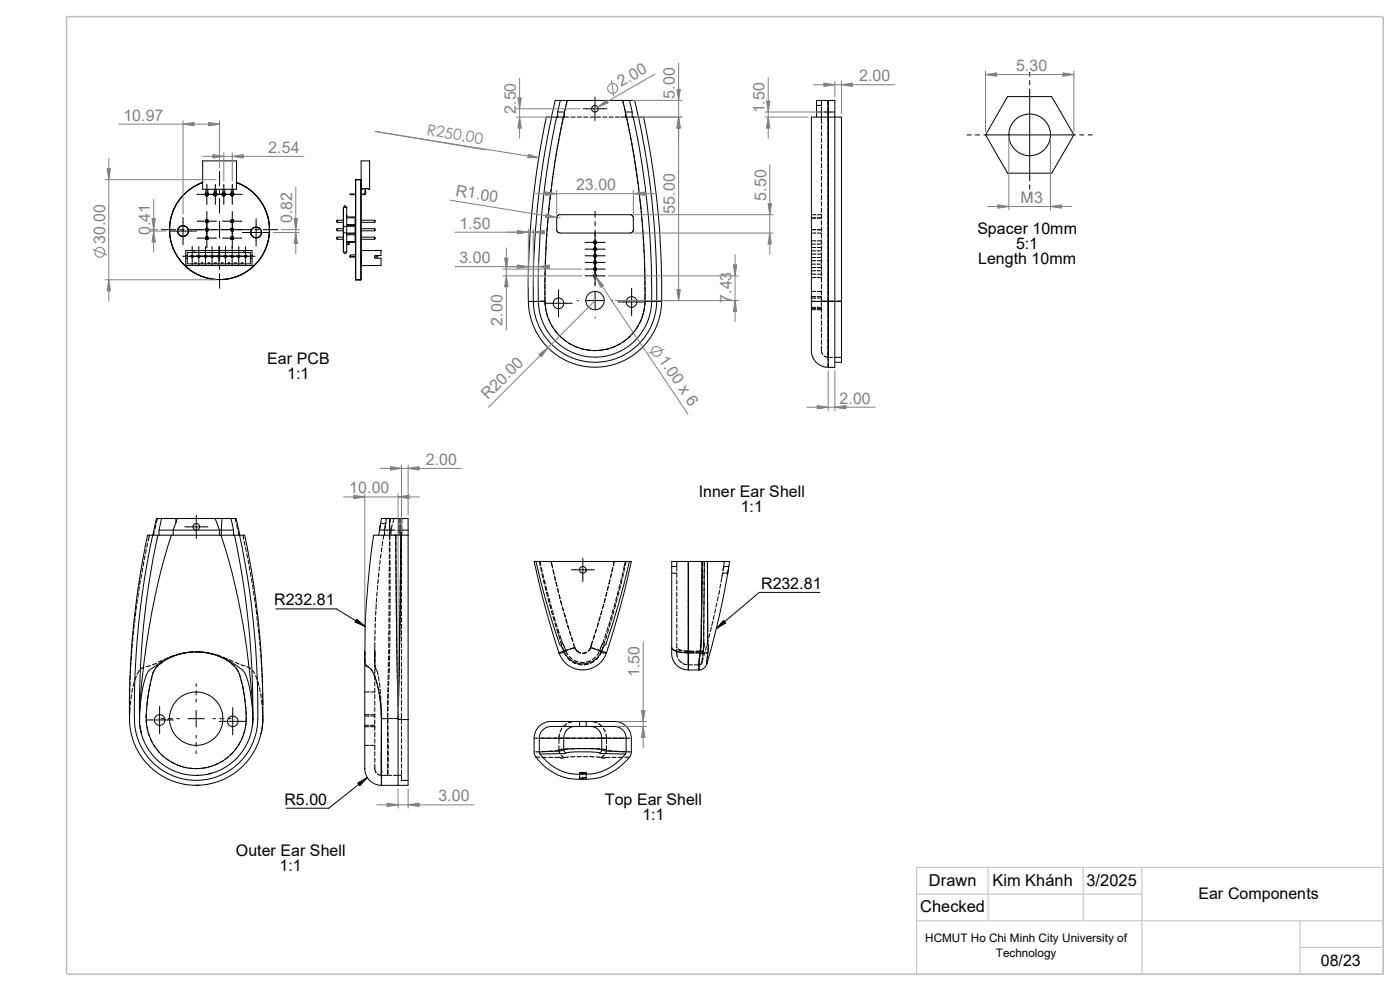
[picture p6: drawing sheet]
<svg xmlns="http://www.w3.org/2000/svg" width="420mm" height="297mm" viewBox="0 0 420 297" stroke-linecap="round" stroke-linejoin="round" font-family="sans-serif">
<defs><g id="words">
<g font-size="4.9">
<text x="278.7" y="265.7">Drawn</text>
<text x="297.7" y="265.7">Kim Khánh</text>
<text x="325.9" y="265.7">3/2025</text>
<text x="276.1" y="273.3">Checked</text>
</g>
<g font-size="4.8" fill="#808080">
<text x="304.8" y="21.3">5.30</text>
<text x="186.4" y="26.2" transform="rotate(-30 186.4 26.2)">2.00</text>
<text x="202.5" y="29.6" transform="rotate(-90 202.5 29.6)">5.00</text>
<text x="257.7" y="24.3">2.00</text>
<text x="154.8" y="34.1" transform="rotate(-90 154.8 34.1)">2.50</text>
<text x="229.4" y="34" transform="rotate(-90 229.4 34)">1.50</text>
<text x="37" y="36.2">10.97</text>
<text x="80.5" y="45.8">2.54</text>
<text x="136.6" y="58.6" transform="rotate(9 136.6 58.6)">R1.00</text>
<text x="172.8" y="57">23.00</text>
<text x="202.5" y="64" transform="rotate(-90 202.5 64)">55.00</text>
<text x="229.8" y="60.1" transform="rotate(-90 229.8 60.1)">5.50</text>
<text x="306.2" y="60.8">M3</text>
<text x="45" y="70.5" transform="rotate(-90 45 70.5)">0.41</text>
<text x="87.6" y="66.8" transform="rotate(-90 87.6 66.8)">0.82</text>
<text x="137.8" y="68.5">1.50</text>
<text x="31.5" y="73.2" transform="rotate(-90 31.5 73.2)">30.00</text>
<text x="137.8" y="78.9">3.00</text>
<text x="219.4" y="90.8" transform="rotate(-90 219.4 90.8)">7.43</text>
<text x="150.8" y="97.6" transform="rotate(-90 150.8 97.6)">2.00</text>
<text x="197.4" y="107.9" transform="rotate(56 197.4 107.9)">1.0</text>
<text x="146.4" y="119.9" transform="rotate(-45 146.4 119.9)">R20.0</text>
<text x="203.5" y="116.7" transform="rotate(56 203.5 116.7)">x 6</text>
<text x="251.9" y="121">2.00</text>
<text x="127.7" y="139.3">2.00</text>
<text x="104.8" y="147.9">10.00</text>
<text x="191.9" y="203" transform="rotate(-90 191.9 203)">1.50</text>
<text x="131.5" y="240.2">3.00</text>
</g>
<g font-size="4.8">
<text x="293.2" y="70">Spacer 10mm</text>
<text x="304.8" y="74.5">5:1</text>
<text x="293.5" y="79.1">Length 10mm</text>
<text x="80.2" y="109.1">Ear PCB</text>
<text x="86.2" y="113.6">1:1</text>
<text x="209.6" y="149.1">Inner Ear Shell</text>
<text x="222.2" y="153.6">1:1</text>
<text x="228.3" y="176.5">R232.81</text>
<text x="82.3" y="181.4">R232.81</text>
<text x="85.3" y="241.2">R5.00</text>
<text x="181.5" y="241.2">Top Ear Shell</text>
<text x="192.7" y="245.7">1:1</text>
<text x="70.8" y="256.4">Outer Ear Shell</text>
<text x="83.9" y="260.9">1:1</text>
<text x="359.5" y="269.4">Ear Components</text>
<text x="396.2" y="289.4">08/23</text>
</g>
<text font-size="4.6" fill="#808080" x="127.9" y="40.4" transform="rotate(9 127.9 40.4)">R250.00</text>
<g font-size="3.5">
<text x="277.6" y="282.4">HCMUT Ho Chi Minh City University of</text>
<text x="298.7" y="286.9">Technology</text>
</g>
</g></defs>
<path d="M275 260h140v32h-140zM296.4 260v16M325 260v16M342.6 260v32M275 268h67.6M275 276h140M390 276v16M390 284h25" fill="none" stroke="#c0c0c0" stroke-width=".3"/>
<path d="M20 5h395v287h-395z" fill="none" stroke="#c0c0c0" stroke-width=".47"/>
<g fill="none" stroke="#000" stroke-width=".3">
<path d="M163.9 35.1a245.9 245.9 0 0 0-5.4 55.2h1.3M164 35.1h3.3M167 35.1a240.3 240.3 0 0 0-5.5 55.2h2M167.3 33.6h2M167.3 33.6v1.5M168.1 39.8l-.2 1.2M168.1 30.1h-1.6a250.5 250.5 0 0 0-6.5 60.2M168.1 30.1h2M168.1 30.1l-.8 3.5M168.4 37.9l-.2 1.3M169 35.1a242.3 242.3 0 0 0-5.5 55.2M169.3 33.8l-.3 1.3"/>
<path d="M169.3 33.6v1.5h-2M169.7 31.9l-.3 1.3M170.1 30.1l-.8 3.5M170.1 30.1l-.3 1.2M170.1 30.1h16.7M170.6 35.1h-1.6l-.4 2.2M171.3 35.1h1.3M173.2 35.1h1.3M175 32.6h7M175.1 35.1h1.3M177 35.1h1.3M178.5 29.1v7"/>
<path d="M178.9 35.1h1.3M180.8 35.1h1.3M182.7 35.1h1.3M184.6 35.1h1.3M186.3 35.1h1.7M186.8 30.1l.8 3.5M186.8 30.1l.3 1.2M186.8 30.1h2M187.1 31.3v.1M187.2 32l.3 1.2M187.6 33.6h2.1M187.6 33.6v1.5h2.1"/>
<path d="M187.7 33.8l.2 1.3M188 35.1l.2 1.2M188 35.1a246.1 246.1 0 0 1 5.5 55.2M188.3 37l.3 1.2M188.7 38.8l.3 1.2M188.8 30.1l.9 3.5M188.8 30.1h1.6l1.1 5M189.7 35.1h3.3a248.1 248.1 0 0 1 5.5 55.2M189.7 33.6v1.5M190 35.1a246.9 246.9 0 0 1 5.5 55.2M191.6 35.1a232 232 0 0 1 5.2 57.7l-.7 3-1.7 3.8-2.2 2.9-2.3 2.1-3 2-3 1.2-3.3 .7h-3.2l-3.4-.5-3.6-1.3-3.1-1.9-2.2-2-2-2.4-1.4-2.6-1.2-3.4-.5-4.1M244.9 33.6h1.6"/>
<path d="M244.9 31.6h1.5M246.4 30.1v1.3M246.4 32v1.3M246.4 33.6v3.4M246.4 37.6v1.3M246.4 39.5v1.3M247.2 33.6h3.2M248.5 35.1h-5.1v55.2M248.5 35.1v55.2M248.5 30.1v5M248.5 30.1h-3.6v5M248.5 30.1h1.9v80h-1.9"/>
<path d="M248.5 35.1h3.9v55.2M248.5 30.1v1.6M248.5 31.9v59.7M302.3 29h13.2l6.7 11.4-6.7 11.5h-13.2l-6.6-11.5zM308.9 21.7v1.2M308.9 24.1v1.3M308.9 26.7v27.4M59.1 58.3h13.6M60.8 54.7l-3.1 1.6-1.4 .9-1.9 2-2.2 3.4-1.2 4v4.4l1.1 3.8 2.2 3.6 1.9 1.9 1.5 1.1 3 1.5 4.1 .9 4.2-.3 2-.6 2.3-1.1 2.5-1.8 1.5-1.6 1.4-1.9 1.6-3.6 .4-1.9 .1-2.2M60.8 48.2h10.2v8.5h-10.2zM61.7 57.8l-.1 .6 .5 .4 .4-.3-.1-.6M61.8 58h.6"/>
<path d="M61.8 56.7v1.3M61.8 58v.3h.6v-.3M62.1 55.2v6.1M62.4 56.7v1.3M64.3 57.8l-.2 .6 .5 .4 .4-.3-.1-.6M64.3 56.7v1.3M64.3 58h.6M64.3 58v.3h.6v-.3M64.6 55.2v6.1M64.9 56.7v1.3M65.9 51.4v4.3M65.9 56.9v1.3"/>
<path d="M65.9 59.5v4.3M66.8 57.8l-.2 .6 .5 .4 .5-.3-.2-.6M66.8 58v.3h.6v-.3M66.8 58h.6M66.8 56.7v1.3M67.1 55.2v6.1M67.4 56.7v1.3M69.3 57.8l-.1 .6 .5 .4 .4-.3-.1-.6M69.4 58h.6M69.4 56.7v1.3M69.4 58v.3h.6v-.3M69.7 55.2v6.1"/>
<path d="M70 56.7v1.3M71 54.7l2.2 1.1 2.4 1.6 1.6 1.6 1.3 1.8 .9 1.6 .9 2.4 .6 4M105.6 58.2v.1M106.7 58.2h-1.7v.1h1.7M106.7 53.8h1.6v30.1h-1.6zM108.3 48.2h2.6v8.5h-.5v-.2h-1.6v.2h-.5zM109.5 56.5v1.6l-1.2 .1M109.7 56.5l-.1 1.7-1.3 .1M165.1 58.6l-.1 1.3M165.4 56.7l-.2 1.3M165.6 54.8l-.2 1.3M165.9 52.9l-.2 1.3"/>
<path d="M166.1 51.1l-.2 1.2M166.4 49.1l-.2 1.3M166.7 47.3l-.2 1.2M167 45.4l-.2 1.3M167.4 43.5l-.3 1.3M167.7 41.7l-.2 1.2M189.1 40.7l.2 1.2M189.4 42.5l.3 1.3M189.8 44.4l.2 1.3M190.1 46.3l.2 1.2M190.4 48.2l.2 1.2M190.7 50l.2 1.3"/>
<path d="M191 51.9l.2 1.3M191.3 53.8l.1 1.3M191.5 55.7l.1 1.3M191.7 57.6l.2 1.3M191.9 59.5l.2 1.2M246.4 41.4v1.3M246.4 43.3v1.3M246.4 45.2v1.3M246.4 47.1v1.3M246.4 49v1.3M246.4 50.9v1.3M246.4 52.8v1.3"/>
<path d="M246.4 54.7v1.3M246.4 56.6v1.3M246.4 58.5v1.3M290.2 40.4h1.1M292.6 40.4h1.3M295.1 40.4h27.5M308.9 55.4v1.3M308.9 58v1.2M323.9 40.4h1.3M326.4 40.4h1.3M48.4 68.8h4.3M50.8 69.3h8.2"/>
<path d="M54 68.8h1.2M54.8 76.8h21.7M54.9 65.2v8.2M55.7 77.4v2.2h19.9v-2.2M55.7 76.6v-1.5h19.9v1.5M55.7 77.4h.5M55.7 76.6h.5M55.7 76.6v.8M56.2 76.6v-.9h18.9v.9M56.2 77.4v1.7h18.9v-1.7M56.2 76.6v.8M56.5 68.8h18.7"/>
<path d="M56.7 75.1h.1M57.2 75.1h.1M57.4 76.5h.5M57.4 77h.5M57.4 76.5l.2 .3M57.4 76.5v.5M57.6 76.8l-.2 .2M57.7 73.9v5.8M57.7 76.8l.2 .2M57.9 76.5l-.3 .3M57.9 76.5v.5M58.2 75.1v.6"/>
<path d="M58.5 79.1v-.3h.3v.3M59.1 66.3h5.8M59.1 71.4h5.8M59.4 76.5h.5M59.4 77h.5M59.4 76.5l.3 .3M59.4 76.5v.5M59.6 76.8l-.2 .2M59.6 73.9v5.8M59.7 76.8l.2 .2M59.9 76.5v.5M59.9 76.5l-.2 .3"/>
<path d="M60.5 79.1v-.3h.3v.3M61.4 76.5h.5M61.4 76.5l.2 .3M61.4 77h.5M61.4 76.5v.5M61.6 76.8l-.2 .2M61.6 73.9v5.8M61.7 68.6v.5M61.7 66v.5M61.7 71.1v.5M61.7 76.8l.2 .2M61.7 68.5l.2 .2"/>
<path d="M61.7 69.2h.7M61.7 71.1l.2 .1M61.7 71.7h.7M61.7 66v.6M61.7 68.5v.7M61.7 71.1v.6M61.7 66l.2 .2M61.7 66.6h.7M61.7 68.5h.7M61.7 66h.7M61.7 71.1h.7M61.8 69.2h.5"/>
<path d="M61.8 66.6h.5M61.8 71.7h.5M61.9 76.5l-.3 .3M61.9 66.2v.3M61.9 68.7v.3M61.9 71.2v.3M61.9 76.5v.5M61.9 69h.3M61.9 69l-.2 .2M61.9 71.2h.3M61.9 71.5h.3M61.9 71.5l-.2 .2"/>
<path d="M61.9 66.5l-.2 .1M61.9 66.5h.3M61.9 68.7h.3M61.9 66.2h.3M62.1 63.4v10.9M62.2 69l.2 .2M62.2 66.2v.3M62.2 68.7v.3M62.2 71.2v.3M62.2 71.5l.2 .2M62.2 66.5l.2 .1M62.3 68.5h-.5"/>
<path d="M62.3 66h-.5M62.3 71l-.5 .1M62.4 68.6v.5M62.4 66.1v.4M62.4 71.2v.4M62.4 68.5l-.2 .2M62.4 66v.6M62.4 68.5v.7M62.4 71.1v.6M62.4 71.1l-.2 .1M62.4 66l-.2 .2M62.4 79.1v-.3h.5v.3"/>
<path d="M63.4 76.5h.5M63.4 77h.5M63.4 76.5l.3 .3M63.4 76.5v.5M63.6 76.8l-.2 .2M63.6 73.9v5.8M63.7 76.8l.2 .2M63.9 76.5l-.2 .3M63.9 76.5v.5M64.4 79.1v-.3h.5v.3M65.4 76.5v.5M65.4 76.5h.5"/>
<path d="M65.4 77h.5M65.4 76.5l.2 .3M65.6 76.8h.1M65.6 76.8l-.2 .2M65.7 73.9v5.8M65.7 76.8l.2 .2M65.9 66.3v5.1M65.9 73.9v4.3M65.9 79.5v1.2M65.9 76.5l-.2 .3M65.9 76.5v.5M66.5 79.1v-.3h.3v.3"/>
<path d="M66.8 66.3h5.8M66.8 71.4h5.8M67.4 76.5v.5M67.4 76.5h.5M67.4 77h.5M67.4 76.5l.2 .3M67.6 76.8h.1M67.6 76.8l-.2 .2M67.6 73.9v5.8M67.7 76.8l.2 .2M67.9 76.5l-.2 .3M67.9 76.5v.5"/>
<path d="M68.5 79.1v-.3h.3v.3M69.3 66v.5M69.3 68.6v.5M69.3 71.1v.5M69.3 66v.6M69.3 68.5v.7M69.3 71.1v.6M69.3 69.2h.7M69.3 71.7h.7M69.3 66.6h.7M69.3 68.5h.7M69.3 66h.7"/>
<path d="M69.3 71.1h.7M69.3 68.5l.2 .2M69.3 66l.2 .2M69.3 71.1l.2 .1M69.4 76.5v.5M69.4 76.5h.5M69.4 76.5l.2 .3M69.4 77h.5M69.4 66.6h.5M69.4 69.2h.5M69.4 71.7h.5M69.5 69h.3"/>
<path d="M69.5 71.2h.3M69.5 71.5h.3M69.5 66.5h.3M69.5 68.7h.3M69.5 66.2h.3M69.5 66.2v.3M69.5 68.7v.3M69.5 71.2v.3M69.5 69l-.2 .2M69.5 66.5l-.2 .1M69.5 71.5l-.2 .2M69.6 76.8l-.2 .2"/>
<path d="M69.7 76.8l.2 .2M69.7 63.4l-.1 16.3M69.8 66.2v.3M69.8 68.7v.3M69.8 71.2v.3M69.8 69l.2 .2M69.8 66.5l.2 .1M69.8 71.5l.2 .2M69.9 76.5l-.3 .3M69.9 76.5v.5M69.9 66h-.5M69.9 68.5h-.5"/>
<path d="M69.9 71l-.5 .1M70 66.1v.4M70 68.6v.5M70 71.2v.4M70 66v.6M70 68.5v.7M70 71.1v.6M70 68.5l-.2 .2M70 66l-.2 .2M70 71.1l-.2 .1M70.4 79.1v-.3h.4v.3M71.4 76.5h.5"/>
<path d="M71.4 77h.5M71.4 76.5l.3 .3M71.4 76.5v.5M71.6 76.8l-.2 .2M71.6 73.9v5.8M71.7 76.8l.2 .2M71.9 76.5l-.2 .3M71.9 76.5v.5M72.4 79.1v-.3h.5v.3M72.7 69.7h8.2M73.1 75.1v.6M73.4 76.5h.5"/>
<path d="M73.4 77h.5M73.4 76.5v.5M73.4 76.5l.2 .3M73.6 76.8h.1M73.6 76.8l-.2 .2M73.7 73.9v5.8M73.7 76.8l.2 .2M73.9 76.5l-.2 .3M73.9 76.5v.5M75.1 77.4h.5M75.1 76.6h.5M75.1 76.6v.8"/>
<path d="M75.6 76.6v.8M76.5 68.8h1.2M76.8 65.6v8.2M79 68.8h4.4M101.2 69.2h1.8M101.2 71.7h1.8M101.2 66.6h1.8M101.2 68.5h1.8M101.2 66h1.8M101.2 71.1h1.8M101.2 66l-.2 .2 .2 .4M101.2 68.5l-.2 .2 .2 .5"/>
<path d="M101.2 71.1l-.2 .1 .2 .5M101.2 66v.6M101.2 68.5v.7M101.2 71.1v.6M103 69.7v.5M103 67.5v.5M103 70.2v5.1M103 68.8v.8M103 68.1v.7M103 69.7h.1M103 68h.1M103 68.8h.1"/>
<path d="M103 69.6h.1M103 68.1h.1M103 70.2h.1M103 67.5h.1M103 68v.1M103 69.6v.1M103 62.4v5.1M103 69.8h3.6M103 62.2h1M103 67.9h1M103 75.5h1M103 62.2l.4-.5 .6 .5"/>
<path d="M103 75.5l.4 .5 .6-.5M103 62.2v5.7M103 69.8v5.7M103 67.9v1.9M104 65h.1M104 64.6h.1M104 64.7v.3M104 65h2.6v7.6h-2.6v.8M104 73.4h.1M104 73.2h.6M104 67.6h2.6M104 67.8h2.6"/>
<path d="M104 65.3h2.6M104 67.3h2.6M104 70.1h2.6M104 70.4h2.6M104 72.4h2.6M104 62.2v5.7M104 67.9v7.6M104.6 73.2h.1M104.6 72.6v.6M104.7 72.6l-.1 .6M105.1 77h1.6M105.1 76.5v.5"/>
<path d="M105.1 76.5l-.2 .3 .2 .2M105.1 76.5h.1M106.6 69.2h.1M106.6 71.7h.1M106.6 66.6h.1M106.6 68.5h.1M106.6 66h.1M106.6 71.1h.1M106.7 76.3l-1.6 .2M106.7 76.8l-1.6 .2M108.3 76.5h.1M108.3 77h.1"/>
<path d="M108.3 69.2h4.1M108.3 71.7h4.1M108.3 66.6h4.1M108.3 68.5h4.1M108.3 66h4.1M108.3 71.1h4.1M108.3 75.1h6v1.5h-1.6l-.3 .2 .1 .5 1.8 .1v2.2h-6zM112.3 77h.8M112.4 66v.6M112.4 68.5v.7M112.4 71.1v.6M112.5 75.1h.1"/>
<path d="M113.1 76.6v.4M113.2 76.6l.1 .2-.2 .2M163.6 79.5l-.1 1.3M163.6 77.6v1.3M163.7 75.7v1.3M163.8 73.8v1.3M164 71.9l-.1 1.3M164 70v1.2M164.2 68.1l-.1 1.2M164.3 66.2v1.2M164.5 64.3l-.1 1.2M164.7 62.4l-.1 1.2"/>
<path d="M164.9 60.5l-.1 1.3M175.5 72.6h6M175.5 78.7h6M175.5 76.7h6M175.5 74.7h6M178.5 63.3v1.9M178.5 66.4v1.3M178.5 69v16.7M189 64.3l.6 .2 .3 .5 .1 3.8M189 64.3h-21.3l-.7 .7v4.1l.4 .6 .6 .1h21l.6-.1 .4-.9M192.2 61.4l.1 1.3M192.4 63.3l.1 1.3"/>
<path d="M192.5 65.2l.1 1.3M192.7 67.1l.1 1.3M192.8 69l.1 1.2M193 70.9v1.2M193.1 72.8l.1 1.2M193.2 74.7l.1 1.2M193.3 76.6v1.3M193.4 78.5v1.3M243.4 64.3h1.3M243.4 69.8h1.3M243.4 65.3h1.3M243.4 68.8h1.3"/>
<path d="M243.4 73.2h1.3M243.4 72.2h1.3M243.4 75.2h1.3M243.4 74.2h1.3M243.4 77.2h1.3M243.4 76.2h1.3M243.4 79.2h1.3M243.4 78.1h1.3M245.2 64.3h1.2M245.2 69.8h1.2M245.2 65.3h1.2M245.2 68.8h1.2"/>
<path d="M245.2 72.2h1.2M245.2 75.2h1.2M245.2 74.2h1.2M245.2 77.2h1.2M245.2 76.2h1.2M245.2 79.2h1.2M245.2 78.1h1.2M246.4 60.5v1.2M246.4 62.4v1.2M246.4 64.3v1.2M246.4 66.2v1.2M246.4 68.1v1.2"/>
<path d="M246.4 70v1.2M246.4 71.9v1.3h-1.2M246.4 73.8v1.3M246.4 75.7v1.3M246.4 77.6v1.3M246.4 79.5v1.3M65.9 82v4.4M158.5 90.3l.4 3.6 1.1 3.8 1.9 3.5 2.1 2.6 3.2 2.8 3.7 1.9 3.9 1.2 3.4 .4 4-.4 3.7-1.1 3.7-1.9 2.7-2.1 2.7-3.2 2-3.7 1.2-4 .3-3.4M161.5 90.3l.3 2.7 .8 3.2 1.3 2.6 2.4 3.1 2.9 2.4 2.6 1.4 3.2 1 3.3 .4 3.1-.3 3.2-.9 3.1-1.6 3.4-2.8 2.6-3.8 1.4-4.1 .4-3.3h-2M161.6 90.3h-1.3M162.2 90.3h1.3M163.4 90.9h8.3"/>
<path d="M163.5 83.3v1.3M163.5 85.2v1.3M163.5 87.1v1.3M163.5 89v1.3M163.5 90.3v1.2M163.5 90.3l.2 2.5 .7 2.4 1.2 2.5 1.7 2.3 2.5 2.3 2.8 1.5 3 1 2.7 .3 2.9-.3 2.5-.7 2.5-1.1 2.2-1.7 2.4-2.6 1.5-2.7 .9-3 .3-2.7M163.5 81.4v1.3M163.6 91.9l.2 1.2M164 93.8l.3 1.2M164.5 95.6l.6 1.1M165.4 97.3l.6 1.1M166.4 98.9l.8 1"/>
<path d="M167.6 86.8v8.2M173.3 90.1h.2M175.5 82.7h6M175.5 80.6h6M176 90.1h5M178.5 87.6v5M178.5 95.1v.2M183.5 90.1h.3M185.4 90.5h8.2M189.5 86.4v8.2M190.4 99.1l-.8 1M191.5 97.5l-.7 1.1"/>
<path d="M192.3 95.8l-.5 1.2M193 94l-.4 1.2M193.3 92.2h.1M193.3 92.2l-.2 1.2M193.4 80.4v1.3M193.4 82.3l.1 1.3M193.5 84.2v1.3M193.5 86.1v1.3M193.5 90.3h1.3M193.5 88v2.3M193.5 90.3l-.1 1.2M195.4 90.3h1.2"/>
<path d="M196.6 90.3h.1M197.2 90.3h1.3M243.4 90.3h1.2M243.4 92.5h1.3M243.4 89.3h1.3M243.4 92.8h1.3M243.4 87.3h1.3M243.4 81.2h1.3M243.4 80.2h1.3M243.4 83.2h1.3M243.4 82.2h1.3M243.4 92.1h1.3"/>
<path d="M243.4 88.9h1.3M243.4 90.3l.1 16 .8 1.6 1.3 1.3 1.1 .6 1.8 .3M243.4 90.3h5.1M245.2 92.5h1.2M245.2 89.3h1.2M245.2 92.8h1.2M245.2 87.3h1.2M245.2 81.2h1.2M245.2 80.2h1.2M245.2 83.2h1.2M245.2 82.2h1.2M245.2 92.1h1.2"/>
<path d="M245.2 88.9h1.2M245.3 90.3h1.2M246.4 89v1.3h1.3M246.4 81.4v1.3M246.4 83.3v1.3M246.4 85.2v1.3M246.4 87.1v1.3M246.4 90.5v1.2M246.4 92.4v1.2M246.4 94.3v1.2M246.4 96.2v1.3M246.4 98.1v1.3"/>
<path d="M246.4 100v1.3M247.2 90.3h.1M247.2 90.3h5.2M248.3 90.3h2.2M248.5 90.3v19.8M248.5 91.7v1.8M248.5 93.6v1.8M248.5 95.5v1.8M248.5 97.4v1.8M248.5 99.3v1.8M251.2 90.3h1.2M252.4 90.3v18.3h-2"/>
<path d="M167.6 100.4l.9 .9M169 101.6l1 .8M170.5 102.8l1.1 .6M172.2 103.7l1.2 .5M174 104.4l1.2 .3M175.8 104.8l1.3 .2M177.7 105.1h1.3M180.9 104.9l-1.3 .1M182.8 104.5l-1.3 .3M184.5 103.8l-1.2 .5M186.2 102.9l-1.1 .6M186.7 102.6h.1"/>
<path d="M187.8 101.9l-1 .7M189.2 100.6l-.9 .8M246.4 101.9v1.3M246.4 103.8a3.4 3.4 0 0 0 .4 2.4v.1M247.2 106.7l.8 .4h1.7M248.5 101.2v1.8M248.5 103.1v1.8M248.5 105v1.8M248.5 106.9v1.3M248.5 108.8v1.3M250.4 107.1h2M46.3 159.1l-.2 1.3"/>
<path d="M46.8 157.3l-.3 1.2M46.9 155.4a224.6 224.6 0 0 0-6.3 63l.5 2.4 1.2 2.9 1.9 3.1 2.2 2.3 2.9 2.2 2.7 1.3 4.3 1.1 2.8 .2 4-.5 3.4-1.2 2.6-1.4 2.5-2 2-2.2 1.9-3.1 1.3-3.7 .4-2.6a244.2 244.2 0 0 0-5.3-56.8M47 155.4h5.7M47.2 155.4l-.3 1.3M47.7 158.9h4.2M47.7 158.9v1.5M48.5 155.4l-.8 3.5M51.9 158.9h7M51.9 158.9v1.5M52.7 155.4h.5M52.7 155.4l.1 1.2M52.8 156.6l-.9 2.3"/>
<path d="M53.2 155.4l-.4 1.2M53.2 155.4h11.3M55.4 157.9h7M58.9 158.9h6.9M58.9 154.4v7M64.5 155.4l1.3 3.5M64.5 155.4h2.1M65.8 158.9h.6M65.8 158.9v1.5M66.4 158.9h3.7M66.4 158.9v1.5M66.6 155.4h2.7"/>
<path d="M66.6 155.4l-.2 3.5M69.3 155.4l.8 3.5M69.3 155.4h1.5l1.1 5M70.1 158.9v1.5M70.6 155.4l.2 1.2M71 157.2l.2 1.3M71.4 159.1l.3 1.3M113.8 158.8v.1M113.8 158.9h1.6M113.9 158.9l-.3 1.5M114.2 156.9l-.4 1.9M114.2 156.9h.1"/>
<path d="M114.2 156.9h1.5M115.6 158.9h1.2M115.6 157.7l-.1 .4M115.6 157.6h.1M115.7 156.9v.1M115.7 156.9l-.3 1.8v1.7M115.7 156.9h.1M116 155.4l-.3 1.5M116.9 155.4v1.2M116.9 156.6l-.1 5.1M116.9 158.9h.1M117 155.4v1.3"/>
<path d="M117 157.3v4.4M117.1 155.4l-.2 1.2M117.3 158.9h1.3M117.3 158.9v1.5M117.7 157.2l-.4 1.7M118.2 155.4l-.3 1.2M118.8 155.4h.9M119.2 158.9h3.2M119.7 155.4h-5.3l-.2 1.5M119.7 155.4h.7M119.7 155.4v5M120.3 155.4v1.2"/>
<path d="M120.3 157.2v1.3M120.3 159.1v1.3M120.4 155.4h2v5M120.4 155.4l-.1 5M120.5 157.6l-.1 4.1M120.5 155.7v1.3M120.5 157.6v2.8M120.6 155.4l-.1 1.6M41.2 179.7l-.1 1.2M41.5 177.8l-.1 1.2M41.8 175.9l-.2 1.3M42.1 174l-.2 1.3"/>
<path d="M42.5 172.2l-.3 1.2M42.8 170.3l-.2 1.2M43.1 168.4l-.2 1.3M43.5 166.5l-.2 1.3M43.9 164.7l-.3 1.2M44.3 162.8l-.3 1.2M44.8 160.4l-.4 1.8M47.4 160.4a232.8 232.8 0 0 0-5.4 57.4l.7 3.1 1.4 3 2 2.8 1.9 1.8 3.2 2.1 2.9 1.1 3.1 .6 2.7 .1 3.6-.7 2.8-1 1.8-1 3.1-2.6 1.8-2.3 1.6-3.1 .8-2.6 .5-3.5M47.7 160.4h-3.4a234 234 0 0 0-5.3 57.7l.8 3.6 1.4 3.1 2.3 3.5 2.6 2.5 3.5 2.3 3.2 1.3 3.8 .8 3.5 .1 3.4-.5 4.1-1.5 3.1-1.9 2.6-2.2 2.1-2.7 1.9-3.5 1.1-3.8 .4-3.6M47.7 160.4h4.2M51.4 160.4a206.9 206.9 0 0 0-9.5 56.3M51.9 160.4h13.9"/>
<path d="M65.8 160.4h.6M66.3 160.4a204.6 204.6 0 0 1 9.6 55M66.4 160.4h3.7M70.1 160.4h3.3a240.6 240.6 0 0 1 5.3 57.6l-.3 1.9v-.3M70.4 160.4a248.9 248.9 0 0 1 5.4 55.2M72.9 160.4l.2 1.2M73.2 162.2l.3 1.3M73.7 164.1l.2 1.3M74 166l.3 1.2M74.4 167.9l.3 1.2M74.8 169.7l.2 1.2M75.1 171.6l.2 1.2"/>
<path d="M75.4 173.4l.2 1.3M75.8 175.3l.1 1.3M76 177.2l.2 1.3M76.3 179.1l.2 1.3M112.9 179.3v1.3M113.1 177.4l-.1 1.3M113.3 175.5l-.1 1.3M113.5 173.6l-.2 1.3M113.6 171.7l-.1 1.3M113.8 169.8l-.1 1.3M114 167.9l-.1 1.3M114.3 166l-.2 1.3"/>
<path d="M114.6 164.2l-.2 1.2M114.8 162.3l-.2 1.2M115.1 160.4l-.2 1.2M116.7 177.6v1.3M116.7 179.5v1.3M116.8 171.9v1.2M116.8 173.8v1.2M116.8 175.7v1.3M116.8 164.3v1.2M116.8 166.2v1.2M116.8 168.1v1.2M116.8 170v1.2"/>
<path d="M116.8 162.3v1.3M117 162.3v1.3M117 164.2v1.2M117 166.1v1.2M117 168v1.2M117 169.9v1.3M117 171.8v1.3M117 173.7v1.3M117 175.6v1.3M117 177.5v1.3M117 179.4v1.3M118.1 160.4h1.3"/>
<path d="M118.7 160.4v1.2M118.7 160.4h-6.5a222.7 222.7 0 0 0-2.8 35.7M118.7 160.4l.7 50.9M118.7 160.4h1.6M118.7 162.3v1.2M118.7 164.2v1.2M118.7 166.1v1.2M118.7 168l.1 1.2M118.8 169.9v1.3M118.8 171.8v1.3M118.8 173.7v1.3M118.8 175.6v1.3"/>
<path d="M118.8 177.5v1.3M118.8 179.4l.1 1.3M120.1 179.4l-.1 1.2M120.1 177.5v1.2M120.1 173.7v1.2M120.1 175.6v1.2M120.1 171.7v1.3M120.1 169.8v1.3M120.2 178.6l-.1 1.3M120.2 166v1.3M120.2 167.9l-.1 1.3M120.2 161.6h.1"/>
<path d="M120.2 162.2v1.3M120.2 174.8v1.3M120.2 176.7v1.3M120.2 164.1v1.3M120.3 160.4l-.9 50.9M120.3 171v1.3M120.3 172.9l-.1 1.3M120.3 160.4h2.1M120.3 169.1h.1M120.3 167.2v1.2M120.3 169.1v1.2M120.3 160.4l-.1 1.2"/>
<path d="M120.4 165.3v1.2M120.4 163.4v1.2M120.4 161.5v1.2M120.4 162.3v1.3M120.4 164.2v1.3M120.4 166.1v1.3M120.4 168v1.3M120.4 169.9v1.3M120.4 171.8v1.3M120.4 173.7v1.3M120.4 175.6v1.3M120.4 177.5v1.3"/>
<path d="M120.4 179.5v1.2M122.4 160.4v55.2M160.6 168.3h.1M160.8 168.3h-.6a269.7 269.7 0 0 0 7.5 27.4M160.8 168.3l2.5 10 2.7 9.2 1.9 5.7 .7 .8 .7 1.5M160.8 168.3h28M161.8 168.3l.3 1.2M162 168.3l.3 1.2M162.1 169.5h.1M162.2 170.1l.2 1.2M162.4 170.1l.2 1.3M162.6 172l.3 1.2"/>
<path d="M162.8 172l.3 1.2M163 173.8l.3 1.2M163.3 173.8l.3 1.2M163.4 175.6l.4 1.3M163.7 175.7l.3 1.2M164 177.5l.3 1.2M164.2 177.5l.3 1.2M164.4 179.4l.3 1.2M164.7 179.4l.3 1.2M165.4 168.3l.4 1.9M165.9 170.8l.3 1.2M166.3 172.7l.3 1.2"/>
<path d="M166.8 174.5l.3 1.2M167.3 176.4l.3 1.2M167.7 178.2l.3 1.3M171.4 170.8h7M173.9 170.6v.2M174.8 167.3v7M175.9 170.8l-.1 .3M175.9 170.7v.1M181.6 179.4l-.3 1.2M182 177.5l-.3 1.2M182.5 175.7l-.3 1.2M183 173.8l-.3 1.2"/>
<path d="M183.4 172l-.3 1.2M183.9 170.1l-.3 1.3M184.3 168.3l-.3 1.2M185 178.9l-.3 1.2M185.2 179.4l-.3 1.2M185.5 177l-.3 1.3M185.7 177.5l-.4 1.3M186 175.2l-.3 1.2M186.1 175.7l-.3 1.2M186.4 173.3l-.3 1.3M186.6 173.8l-.3 1.3M186.9 171.5l-.3 1.2"/>
<path d="M187 172l-.3 1.2M187.3 169.6l-.3 1.3M187.4 170.1l-.2 1.3M187.6 168.2l-.3 1.3M187.8 168.3l-.3 1.2M188.8 168.3h.6a261 261 0 0 1-7.5 27.4M188.8 168.3l-1.6 6.5-3.5 12.5-2 5.9-.7 .7-.7 1.6M201.5 171.8h1.5v1.3M201.5 169.8h1.5M203 168.3v1.2M203 169.9v1.3M203 173.7v1.3"/>
<path d="M203 175.6v1.3M203 177.5v1.3M203 179.5v1.2M206.5 168.3h-5v25.8M206.5 168.3v31h1.3M206.5 168.3h4.2M206.5 168.3v27.4M210.5 178.2v-.4v1.2M210.5 179.7v1.2M210.5 175.9v1.2M210.5 178v.1M210.5 178.7v1.3"/>
<path d="M210.6 176.8l-.1 1.2M210.6 172v4.1M210.6 174.8l-.1 .4 .1-.3M210.6 170.1v1.3M210.7 171.1l-.1 1.2M210.7 168.3l-.1 1.2M210.7 168.3l-.3 23.3-.3 4.1M210.7 168.3h1.5M210.7 168.3v2.1M211.2 178.3v1.2M211.2 179.7v1.7M211.2 172v1.8"/>
<path d="M211.2 174.5v1.2M211.2 175.9v1.7M211.2 177.8v1.2M211.2 171.4h.1M211.2 173.9v1.3M211.3 168.3v1.7M211.3 170.2l-.1 1.7M212.2 168.3l.1 24.9M212.2 168.3h6.7l-.6 3.4M212.2 168.3v2M212.2 170.9l.1 1.3M212.3 172.8v1.3"/>
<path d="M212.3 174.8v1.2M212.3 176.7v1.2M212.3 178.6v1.2M215.5 178.8l-.3 1.2M215.9 177l-.3 1.2M216.2 175l-.3 1.3M216.5 173.2l-.2 1.3M216.8 171.8h1.6M216.8 171.7l-.2 1.3M217 170.7l-.1 .4M217.1 169.9l-.2 .9M217.1 169.8v.1"/>
<path d="M217.3 168.3l-.2 1.5M218.3 171.7l-.2 1.6a234.6 234.6 0 0 1-6.1 25.7M218.4 170.8l-.1 .9M218.7 169.8h-1.6l-.1 .6M246 177.5h-18.2l-12.9 10.9M39.3 198.6l-.1 1.3M39.4 196.7l-.1 1.3M39.5 194.8v1.3M39.7 192.9l-.1 1.3M39.9 191l-.1 1.3M40 189.1v1.3M40.3 187.2l-.2 1.3"/>
<path d="M40.5 185.3l-.2 1.3M40.7 183.4l-.1 1.3M41 181.6l-.2 1.2M43.3 199.9l-1.1 .6M45.1 199.5l-1.2 .3M46.9 198.8l-1.2 .5M47.5 199.4l-.9 1M48.6 197.9l-1.1 .6M48.9 198.2l-1 .8M50.3 197.1l-1.1 .6M50.6 197.3l-1.1 .6M52.1 196.5l-1.2 .4"/>
<path d="M52.3 196.5l-1.2 .5M54 196l-1.3 .3M54.1 196l-1.2 .3M55.8 195.6l-1.2 .2M56 195.6l-1.3 .2M56.6 195.5h.1M57.7 195.4l-1.2 .1M57.7 195.4a21.3 21.3 0 0 0-12.4 5.1l-.9 .8a34.9 34.9 0 0 0-2.5 13.5M58.8 195.4a17 17 0 0 1 12 4.8 12.3 12.3 0 0 1 2.1 5.7 34.3 34.3 0 0 1 .6 12.6 15 15 0 0 1-16.6 11.8 15 15 0 0 1-13-15.6 45.8 45.8 0 0 1 2.4-13.8 15.6 15.6 0 0 1 11.4-5.5M58.8 195.4h-1.1M58.8 195.4h.9M58.8 195.4a20.4 20.4 0 0 1 14.6 6.2 36.7 36.7 0 0 1 2.5 13.8"/>
<path d="M59 195.4h-1.3M59.6 195.4h.1M59.7 195.4h.4M59.7 195.4l1.2 .1M60.7 195.5l1.3 .1M61.5 195.5l1.3 .2M62.6 195.7l1.2 .3M63.4 195.9l1.2 .3M64.4 196.2l1.2 .5M65.2 196.3l1.2 .5M66.2 196.9l1.2 .5M67 197l1.2 .5"/>
<path d="M67.9 197.8l.8 .5M68.7 198.3h.1M68.7 198.3l.3 .2M68.8 197.7l1.1 .5M69.4 198.9l1 .8M70.5 198.5l1.2 .5M72.3 199.2l1.2 .4M74.1 199.8l1.1 .6M76.6 181l.2 1.2M76.8 182.9l.2 1.2M77 184.8l.2 1.2M77.3 186.6l.1 1.3"/>
<path d="M77.5 188.6l.1 1.2M77.7 190.5l.1 1.2M77.9 192.4l.1 1.2M78 194.2l.1 1.3M78.2 196.1l.1 1.3M78.4 198v1.3M78.4 199.9l.1 1.3M82.8 182.5h18.1l8.7 5.2M109.4 195.4v1.2M109.4 197.3l.1 1.2M109.4 195.4l.1 2.8a1.44 1.44 0 0 0 1.2 1.8l.6 .6a24.5 24.5 0 0 1 3 11.6l.1 23.2M109.4 195.4v35"/>
<path d="M109.7 199.1l.9 .9M112.4 192.6v7.3M112.5 199.2l.1 1.2M112.5 190.7l-.1 1.3M112.5 199.5l.4 1.2M112.5 188.8v1.3M112.6 186.9l-.1 1.3M112.6 185v1.3M112.7 183.1v1.3M112.8 182.5h.1M112.9 181.2h.1M112.9 181.2l-.1 1.3"/>
<path d="M116.5 198.5v1.3M116.5 196.6v1.3M116.6 194.7v1.3M116.6 190.9v1.3M116.6 192.8v1.3M116.7 189l-.1 1.3M116.7 185.2v1.3M116.7 187.1v1.3M116.7 181.4v1.3M116.7 183.3v1.3M116.8 198.5v1.2M116.9 196.6l-.1 1.2"/>
<path d="M116.9 192.7v1.3M116.9 194.6v1.3M117 185.1v1.3M117 187v1.3M117 188.9v1.3M117 190.8v1.3M117 181.3v1.3M117 183.2v1.3M118.9 181.3v1.3M118.9 183.2v1.3M118.9 185.1v1.3M119 187v1.3"/>
<path d="M119 188.9v1.3M119 190.8v1.3M119 192.7v1.3M119 194.6l.1 1.3M119.1 196.6v1.2M119.1 198.5v1.2M119.7 198.4v1.3M119.8 196.5v2.4M119.8 194.6v1.3M119.8 199.6v1.2M119.8 192.7v1.3M119.8 195.7v1.3"/>
<path d="M119.9 193.8l-.1 1.3M119.9 190.8v2.4M119.9 188.9v1.3M120 190l-.1 1.3M120 185.1v1.3M120 183.2v1.2M120 188.1v1.3M120 181.3v1.2M120.1 186.2l-.2 2.1M120.1 182.4v1.3M120.1 184.3v1.3M120.1 180.5v1.3"/>
<path d="M120.4 181.4v1.2M120.4 183.3v1.2M120.4 185.2v1.2M120.4 187.1v1.2M120.4 189v1.2M120.4 190.9v1.3M120.4 192.8v1.3M120.4 194.7v1.3M120.4 196.6v1.3M120.4 198.5v1.3M164.9 181.2l.3 1.2M165.2 181.2l.4 1.2"/>
<path d="M165.4 183l.3 1.2M165.7 183l.4 1.2M165.9 184.9l.4 1.2M166.2 184.9l.4 1.2M166.5 186.7l.3 1.2M166.8 186.7l.3 1.2M167 188.5l.4 1.2M167.3 188.5l.4 1.2M167.4 189.7h.1M167.6 190.3l.3 1.3M167.7 195.7h.1M167.7 195.7a7.5 7.5 0 0 0 7.1 5.1 7.5 7.5 0 0 0 7.1-5.1"/>
<path d="M167.9 190.3l.4 1.2M168.1 192.2l.4 1.2M168.2 180l.3 1.3M168.4 191.6l1.4 3.5M168.5 181.3h.1M168.7 181.9l.3 1.2M168.7 194l.4 1.2M168.9 195.2l-1.2 .5M169.2 195.2h-.1M169.2 195.2h.1M169.2 183.7l.4 1.3M169.2 195.5l.6 1.1"/>
<path d="M169.3 195.5a6 6 0 0 0 5.5 3.5 6 6 0 0 0 5.5-3.5M169.3 195.5l-1.6 .2M169.8 185.5l.3 1.3M169.8 195.1l-.7 .1M169.8 195.1l.5 1.1M169.8 194.9l-.6 .3M170.2 197.1l.9 .9M170.3 187.4l.3 1.2M170.3 194.8l-.2 .1M170.3 194.8l-.8 .2M170.6 194.6l-.3 .2M170.8 196.7l.9 .9"/>
<path d="M170.9 189.2l.3 1.2M171.4 191l.4 1.2M171.7 198.3l1.1 .6M172 192.8l.4 1.3M172.1 194.2l-1.2 .4M172.1 194.1v.1M172.3 197.9l1.1 .4M172.4 194.1l-1.2 .4M172.4 194.1a2.55 2.55 0 0 0 1.8 1.6M173.4 199.1l1.2 .2M174 198.5h1.3M175.3 199.3h.1"/>
<path d="M176 195.5l-1.2 .3M176.5 199l-1.2 .3M177.1 198l-1.2 .4M177.2 194.1l1.5 .5M177.2 194.1l-.7 1M177.5 194.1v.1M177.5 194.2l.8 .2M177.8 192.2l-.6 1.9M178.2 198.2l-1.1 .6M178.3 194.4h.1M178.4 190.3l-.4 1.3M178.6 196.9l-.9 .8"/>
<path d="M178.9 194.6l1.2 .4M178.9 188.5l-.3 1.2M179.5 186.7l-.3 1.2M179.6 196.8l-.9 1M179.7 195.3l-.6 1.1M179.8 194.9l.6 .3M180 184.9l-.3 1.2M180.3 195.5l1.6 .2M180.4 195.2h.1M180.5 195.2h.1M180.5 195.2l-.5 1.1M180.6 183l-.4 1.3"/>
<path d="M180.7 195.2l1.2 .5M180.9 194l-.4 1.2M181.1 181.2l-.4 1.2M181.2 191.6l-1.4 3.5 .7 .1M181.4 192.2l-.3 1.2M181.8 189.8l-.4 1.3M182 190.4l-.3 1.2M182.4 188l-.4 1.2M182.6 188.6l-.4 1.1M183 186.2l-.4 1.2M183.1 186.7l-.3 1.2M183.5 184.4l-.4 1.2"/>
<path d="M183.7 184.9l-.4 1.2M184 182.5l-.4 1.3M184.2 183l-.3 1.3M184.5 180.7l-.3 1.2M184.7 181.2l-.3 1.3M201.5 194.1v2.6l1 2.1 .9 .9 1.2 .7 1.9 .4M201.5 194.1a2.99 2.99 0 0 0 2.8 1.4l2.2 .2M201.7 194.4l1 .7M203 181.4v1.2M203 183.3v1.2M203 185.2v1.2M203 187.1v1.2"/>
<path d="M203 189v1.2M203 190.9v1.3M203 192.8v1.3M203 194.5l.2 2.5M203.3 195.3l1.3 .2M203.4 194.6l1.2 .4M203.5 197.6l.8 .9M204.3 198.5h.1M204.9 198.8l1.2 .4M205.2 195.1l3 .1M205.2 195.6l4.9 .1M206.5 199.5v1.3"/>
<path d="M206.5 195.7v5.1M209.7 198.3v1M209.7 198.3h.1M209.7 199.4v1.3M209.8 197.6l-.1 .7M209.8 197.1v.6M209.8 197.5v1.3M210.1 195.7h1.2M210.1 195.2l-.3 2.4M210.1 195.2l-.2 .6M210.1 195.7l-.2 1.2M210.1 195.7l-.5 5.1"/>
<path d="M210.2 193.9l-.1 1.3M210.2 194.3h.1M210.2 194.4l-.1 1.2M210.2 194.3l.1-1.3-.2 2.2M210.4 192l-.1 1.3M210.4 195.2h.2M210.4 185.4v1.2M210.4 187.3l-.1 5.1 .1-1.3M210.4 191.1v.3M210.4 186.3v1.3M210.4 184.6v.1M210.5 180.6l-.1 5.1"/>
<path d="M210.6 198.6l-.7 .7h-1.5M210.6 198.6h.1M210.6 198.2h.1M210.7 198.1l-.1 .1M210.7 196.9v.8M210.7 197.1v1.1M210.9 195.1l-2.1 .1M210.9 197.3l-.3 1.2M211 195.1l-.2 1.2zM211 194.7v.4M211.1 191.1l.1 1.8M211.1 187.3v1.8"/>
<path d="M211.1 189.2v1.8M211.2 193.7l-.3 1.4M211.2 181.6v1.7M211.2 183.5v1.8M211.2 185.4v1.2M211.2 192.9l-.1 1.2M211.2 185.9l-.1 1.3M211.2 192.9v.6M211.5 195.5l-.4 1.2M212 193.6l-.4 1.3M212 199l-.5 .9a2.41 2.41 0 0 1-1.9 .9M212.1 197.7l-.1 1.3"/>
<path d="M212.3 180.5v1.2M212.3 182.4v1.2M212.3 184.3v1.2M212.3 186.2v1.3M212.3 188.1v1.3M212.3 190v1.3M212.3 191.9v1.3M212.3 195.8l-.2 1.3M212.3 193.2h.1M212.3 193.2l.2 .8-.2 1.5M212.3 195.5l-.3 3.5M212.3 195.5l-.4 .2"/>
<path d="M212.3 193.2l.2 .7-.2 1.6M212.3 195.5l-.7 .2h-1.5M212.5 191.8l-.4 1.2M212.9 189.9l-.3 1.3M213.4 188.1l-.3 1.2M213.8 186.2l-.3 1.3M214.2 184.4l-.2 1.2M214.7 182.5l-.3 1.3M215.1 180.7l-.3 1.2M38.9 210.1v1.2M38.9 208.2v1.2M38.9 214.6v1.3"/>
<path d="M38.9 206.2v1.3M38.9 213.3v1.2M39 204.3l-.1 1.3M39 212l-.1 1.2M39.1 202.4l-.1 1.3M39.2 200.5l-.1 1.3M39.2 210.1l-.1 1.3M39.5 208.2l-.2 1.3M39.8 206.3l-.3 1.3M40.3 204.5l-.4 1.2M40.9 202.7l-.5 1.2M41.8 201l-.7 1.1"/>
<path d="M42 217.3l.4 2.5-.1-.6 .1 .3M43.8 215.8h8.2M43.9 215.9l.1 1.2M43.9 214v1.2M44 212l-.1 1.3M44.1 217.8l.2 1.2M44.2 210.1l-.2 1.3M44.4 219.6l.5 1.2M44.4 208.3l-.1 1.2M44.8 206.4l-.3 1.2M45.2 204.5l-.3 1.3M45.6 202.6l-.3 1.3"/>
<path d="M46.2 200.9l-.4 1.2M47.9 211.7v8.2M48.3 215.4h.9M50.5 215.4h1.2M53 215.4h.8M56.3 215.4h5M58.8 204.9v.8M58.8 207v1.3M58.8 209.5v.9M58.8 212.9v5M63.9 215.4h.8M65.7 216.2h8.2"/>
<path d="M66 215.4h1.2M68.5 215.4h.8M69.8 212.1v8.2M70.8 200.2l.7 1.1M71.8 201.8l.3 1.3M72.3 203.7l.3 1.2M72.7 205.5l.3 1.3M73.1 207.4l.2 1.3M73.4 209.3l.1 1.2M73.4 218.7l-.3 1.3M73.6 211.2l.1 1.2M73.7 213.1l.1 1.2"/>
<path d="M73.8 216.9l-.2 1.2M73.8 215v1.2M75.6 200.9l.8 1M75.9 215.4h.1M75.9 215.3h.1M75.9 215.3l-.2 2.5M76.7 202.5l.4 1.1M77.3 204.3l.4 1.2M77.8 206.1l.3 1.2M78.2 207.9l.2 1.3M78.4 209.8l.2 1.3M78.6 201.8v1.3"/>
<path d="M78.7 203.8v1.2M78.7 211.8l.2 3.1M78.7 205.7v1.2M78.8 207.6v1.2M78.8 209.5l.1 1.6M78.9 211.1h.1M78.9 215l-.1 1.3M109.4 217.4h1.3M109.4 214.2h1.3M109.4 207.4h1.3M109.4 217.8h1.3M109.4 214.6h1.3"/>
<path d="M111.1 200.4l.7 1M111.2 217.4h1.2M111.2 214.2h1.2M111.2 207.4h1.2M111.2 217.8h1.2M111.2 214.6h1.2M112.1 202l.5 1.2M112.4 200.5v1.3M112.4 202.4v1.3M112.4 204.3v1.3M112.4 206.2v1.3M112.4 208.2v1.2"/>
<path d="M112.4 210.1v1.2M112.4 212v1.2M112.4 213.9v1.2M112.4 215.8v1.2M112.4 217.7v1.2M112.4 219.6v1.3M112.8 203.8l.3 1.2M113 201l.4 1.2M113.3 205.6l.3 1.2M113.5 202.8l.2 1.2M113.7 207.5l.2 1.2M113.8 204.7l.2 1.3"/>
<path d="M114 209.3l.1 1.3M114 206.6l.1 1.2M114.2 208.4v1.3M114.2 211.2l.1 1.3M114.3 210.4v1.2M114.3 212.3l.1 2.1M114.3 213.1l.1 .1M114.4 214.2v1.1M114.4 214.1v1.3h1.9M114.4 215.1v10.7M116.3 210v1.2M116.3 211.9v1.2"/>
<path d="M116.3 213.8v1.3M116.3 215.4v1.6M116.3 217.3v1.3M116.3 219.2v1.3M116.3 215.7v.1M116.3 209.3h.1M116.3 213.7l-.1 1.7M116.3 217.6l.1 1.3M116.3 208.1v1.2M116.4 206.2l-.1 1.2M116.4 211.8l-.1 1.3M116.4 219.5v1.3"/>
<path d="M116.4 204.3v1.2M116.4 209.9v1.3M116.5 202.4l-.1 1.2M116.5 208v1.3M116.5 200.4v1.3M116.5 206.1v1.2M116.6 204.2v1.2M116.7 202.3v1.2M116.8 200.4v1.2M117.5 215.3h.1M117.5 215.3l-1.2 .1M118.2 215.3h1.2"/>
<path d="M119.1 200.4l.1 1.2M119.2 202.3v1.2M119.2 204.2l.1 1.2M119.3 206.1v1.2M119.3 208v1.3M119.4 209.8v1.3M119.4 215.6h3M119.4 211.3v4.3M119.4 214.8v.8M119.4 215.6v19.8M119.5 212.9l-.1 1.3M119.5 211v1.3"/>
<path d="M119.5 209.8l-.1 1.4M119.6 206l-.1 2.4M119.6 207.9v.1M119.6 208l-.1 2.4M119.6 205.3v1.2M119.6 204.1v1.3M119.7 203.4v1.2M119.7 202.2l-.1 1.3M119.7 200.3v1.3M119.8 201.5l-.1 1.2M120.4 200.4v1.3M120.4 202.3v1.3"/>
<path d="M120.4 204.2v1.3M120.4 206.1v1.3M120.4 208v1.3M120.4 209.9v1.3M120.4 211.8v1.3M120.4 213.7v3.2M120.4 217.6v1.2M120.4 219.5v1.2M122.4 215.6v19.8h-8M167.9 220l-.2 1.2M168.6 218.2l-.6 1.2M170 216.9l-1 .8"/>
<path d="M171.7 216.3l-1.2 .3M172.4 217.7a3.4 3.4 0 0 0-3.3 3.5M173.9 216.2v1.5M175.9 216.2v1.5M177.2 217.7a3.4 3.4 0 0 1 3.3 3.5M177.8 216.3l1.3 .3M179.6 216.9l1 .8M181 218.2l.6 1.2M181.7 220l.2 2.8M206.5 200.8h3.1M209.7 200.7h.1M45.1 221.4l.6 1.1"/>
<path d="M46 223.1l.7 1.1M47.1 224.6l.8 1M48.3 226.1l1 .8M49.8 227.3l1 .7M51.4 228.3l1.1 .6M53.1 229.2l1.2 .5M54.9 229.9l1.2 .2M56.7 230.2l1.3 .1M58.6 230.3h1.3M58.8 220.4v.8M58.8 222.5v1.3M58.8 225v.9"/>
<path d="M59.2 232.4h.3M59.7 235.3l-1 .1M59.9 230.3h.1M61.8 230.1l-1.3 .2M62.8 231.9h-.1M63.2 231.8l-.5 .1M63.5 231.7l-.7 .2M63.6 229.6l-1.2 .3M65.4 228.8v.1M65.4 228.9l-1.2 .4M67.1 227.9l-1.1 .6M68.6 226.7l-1 .8"/>
<path d="M69.9 225.4l-.9 .9M71.1 223.9l-.7 1M72.1 222.3l-.6 1.1M72.9 220.6l-.5 1.1M109.4 230.4h.1M109.4 223.4h1.3M109.4 230.4a5 5 0 0 0 5 5M110.2 233l-11.6 9.2h-12.8M111.2 223.4h1.2v1.3M112.4 221.5v1.3M112.4 225.3v1.3M112.4 227.2v1.3"/>
<path d="M112.4 229.1a3.1 3.1 0 0 0 .4 2.3v.2M113.2 231.9l1.2 .5h3.2M114.4 225.6v1.3M114.4 227.5v1.3M114.4 231.3h.1M114.4 226.5v1.3M114.4 228.4l.1 5.1M114.5 234.1l-.1 1.3M116.3 221.1v1.3M116.3 223v1.3M116.3 224.9v1.3M116.3 226.8v1.3"/>
<path d="M116.3 228.7v1.3M116.3 230.6v1.3M116.4 230.9l-.1 1.3M116.4 229v1.3M116.4 221.4l.1 1.3M116.5 223.3v1.3M116.5 225.2v1.3M116.5 227.1v1.3M118.2 232.4h2.2M120.4 221.4v1.2M120.4 223.3v1.2M120.4 225.2v1.2"/>
<path d="M120.4 227.1v1.2M120.4 229v1.3M120.4 230.9v1.3M120.4 232.6v1.3h2M160.2 221.2v4.2l.6 1.5M160.2 221.2h1.3M160.2 221.2a5.1 5.1 0 0 1 5.2-5h18.9a5.1 5.1 0 0 1 5.1 5v4.1M160.8 226.9h1.2M161.8 225.4l.2 .6M161.8 221.2v4.2M161.8 221.2h7.3M162 225.3h-1.3"/>
<path d="M162.1 221.2h1.3M162.6 226.9l1.3 .1M163.9 225.2h-1.3M164 221.2h1.3M164.5 227h1.3M164.5 225.1h1.3M165.9 221.2h1.3M166.5 227l2.6 .1M167.7 221.2h1.3M167.7 224.7l-1.2 .3M167.7 224.7l.4 1.2M167.7 221.2v1.6"/>
<path d="M167.7 223.5v1.2M168.3 226.3l.5 .4a1.35 1.35 0 0 0 1.8 .2M168.6 224.6l-.9 .1M168.6 224.5h.3M168.6 224.5v.1M169.1 224.7a42.7 42.7 0 0 1 11.4 0M169.1 221.2v3.5M169.1 224.7a17 17 0 0 1-5.9 .6l-1.4 .1M169.1 224.7l.3 .7 .4 .3M169.1 221.2h11.4M169.6 221.2h1.3M169.8 225.7l-.7 .2-7.1 .1"/>
<path d="M169.8 225.7l2.8-.4h4.3l2.9 .4M170.5 224.4l-1.3 .1M171.5 221.2h1.3M172.4 224.4h-1.2M172.5 226.8h-1.3M173.1 224.4h1.2M173.1 226.8h1.3M173.4 221.2h1.3M173.9 231.6v1.6l1 .1M173.9 231.6h2l-1.5 .2zM174 233l-.1 .2M174.6 233l1.3 .2"/>
<path d="M174.9 233.3h.1M175 224.4h1.2M175 226.8h1.3M175.3 221.2h1.3M175.9 231.6v1.6M175.9 233.2l-.4 .1M176.9 224.4h1.2M176.9 226.8h1.3M177.2 221.2h1.3M178.8 224.4l1.2 .1M178.8 226.8l1.3 .2M179.1 221.2h1.3"/>
<path d="M179.8 225.7l.8 .2 7 .1M180.5 221.2h7.3M180.5 224.7l-.3 .7-.4 .3M180.5 221.2v3.5M180.5 224.7l1.4 .4 5.9 .2M180.7 221.2h2.5M180.7 224.5l1.2 .2M181.3 226.3l-1 .7 1.2 .1M181.5 227.1h.1M181.9 224.7l-.4 1.2M181.9 223.5v1.2M182.4 224.9l1.3 .2"/>
<path d="M183 227h-1.3M183.6 227h1.3M183.9 221.2h1.2M184.3 225.1l1.3 .1M185.8 221.2h1.2M186.2 225.2l1.3 .1M186.8 226.9l-1.3 .1M187.4 226.9h1.3M187.6 226a16.6 16.6 0 0 1-22.5 3.1l-3.1-3.1M187.7 221.2h1.2M187.8 225.3l-.2 .7M187.8 221.2v4.1"/>
<path d="M187.8 221.2a3.5 3.5 0 0 0-3.5-3.5h-18.9a3.5 3.5 0 0 0-3.6 3.5M188.1 225.3h1.3M189.4 225.3v.5a3.9 3.9 0 0 1-1.5 2.2 16.7 16.7 0 0 1-14.7 5.6 15.8 15.8 0 0 1-12.4-6.7"/>
<circle cx="178.5" cy="32.6" r="1.01"/>
<circle cx="308.9" cy="40.4" r="6.2"/>
<circle cx="54.9" cy="69.3" r="1.61"/>
<circle cx="76.8" cy="69.7" r="1.61"/>
<circle cx="178.5" cy="76.7" r=".49"/>
<circle cx="178.5" cy="72.7" r=".5"/>
<circle cx="178.5" cy="78.7" r=".5"/>
<circle cx="178.5" cy="74.7" r=".5"/>
<circle cx="167.5" cy="90.9" r="1.6"/>
<circle cx="178.5" cy="90.1" r="2.74"/>
<circle cx="178.5" cy="80.7" r=".5"/>
<circle cx="178.5" cy="82.7" r=".5"/>
<circle cx="189.5" cy="90.5" r="1.61"/>
<circle cx="58.9" cy="157.9" r="1"/>
<circle cx="174.9" cy="170.8" r="1"/>
<circle cx="47.9" cy="215.8" r="1.58"/>
<circle cx="58.8" cy="215.4" r="8"/>
<circle cx="69.8" cy="216.2" r="1.6"/>
</g>
<g fill="none" stroke="#808080" stroke-width=".3">
<path d="M203.6 18.9v71.2M35.7 37.2h30.2M54.9 36.2v28M65.9 36.2v14.1M154.9 35.1h11.4M154.9 32.6h19.1M155.9 23.5v17.9M183.5 24.2l.6 4.6M189.9 30.1h14.7M190.7 35.1h13.9M196.5 22.2l-18.9 10.9M229.5 35.1h12.9"/>
<path d="M229.5 33.6h17.9M230.5 23.3v18.1M244.1 25.4h24.3M250.4 24.4v4.7M252.4 24.4v9.7M295.7 21.3v18.1M295.7 22.4h26.5M322.2 21.3v18.1M31.6 53.8h33.3M32.6 47.5v42.7M46.1 59.8v15.8M60.8 46.9h30.4"/>
<path d="M67.1 45.8v8.5M69.7 45.8v8.5M88.7 56.1v19.9M135 60l33 5.3M145.7 44.9l-33.1-5.5 49.1 7.9M160.7 58h35.6M167 57v7.3M190 57v7.3h41.9M230.9 49.4v26.8M302.6 41.4v21.5M315.1 41.4v21.5M27.8 74.8l4.3 1.7"/>
<path d="M45.1 69.3h4.7M45.1 68.8h2.3M81.9 69.7h7.8M84.4 68.8h5.3M136.5 69.6h23.5M136.5 79.9h25M151.9 74.3v24.6M158.5 68.6v17.4M160 68.6v17.4M161.5 78.9v7.1M190 69.8h41.9M220.5 76.3v20.1"/>
<path d="M296.3 61.9h25.2M31.6 83.9h33.3M150.9 82.7h23.6M150.9 80.6h23.6M178.2 82.3l28.2 41.8M178.5 90.1l-31.9 31.9M182.5 82.7h39M184.7 90.1h36.8M199.2 104.8l-4.5 1M248.5 111.1v12M250.4 111.1v12M120.4 139.4v20"/>
<path d="M122.4 139.4v15M242.1 122h20.5M103.1 148.9h22.7M109.4 148v46.4M114.1 140.4h24.3M119.4 148v66.7M193 192.3v31.8M185.3 216.2h8.6M185.3 217.7h8.6M119.4 236.4v5.8M122.4 236.4v5.8M113.1 241.2h29.1"/>
<circle cx="183.8" cy="26.5" r="1.49"/>
<circle cx="30" cy="75.6" r="1.49"/>
<circle cx="196.9" cy="105.3" r="1.5"/>
</g>
<g fill="#808080" stroke="#808080" stroke-width=".3">
<path d="M161.7 106.2l2.7-2-2 2.7z"/>
<path d="M155.2 69.1l3.3 .5-3.3 .5z"/>
<path d="M160 69.6l3.3-.5v1z"/>
<path d="M155.2 79.4l3.3 .5-3.3 .5z"/>
<path d="M161.5 79.9l3.3-.5v1z"/>
<path d="M203.6 35.1l.5 3.3h-1z"/>
<path d="M203.1 86.8h1l-.5 3.3z"/>
<path d="M203.1 26.8h1l-.5 3.3z"/>
<path d="M178.8 83.1l2.3 2.5-.9 .5z"/>
<path d="M151.9 82.7l.5 3.3h-1z"/>
<path d="M151.4 77.3h1l-.5 3.3z"/>
<path d="M220 79.4h1l-.5 3.3z"/>
<path d="M220.5 90.1l.5 3.3h-1z"/>
<path d="M155.4 29.3h1l-.5 3.3z"/>
<path d="M155.9 35.1l.5 3.3h-1z"/>
<path d="M179.3 32.1l2.6-2.1 .6 .9z"/>
<path d="M163.7 57.5l3.3 .5-3.3 .5z"/>
<path d="M190 58l3.3-.5v1z"/>
<path d="M230.4 61h1l-.5 3.3z"/>
<path d="M230.9 69.8l.5 3.4h-1z"/>
<path d="M163.8 64.1l3.2 1.1h-3.3z"/>
<path d="M158.5 46.3l3.2 1-3.4-.1z"/>
<path d="M192.4 212.9h1.1l-.5 3.3z"/>
<path d="M193 217.7l.5 3.3h-1.1z"/>
<path d="M106.1 148.4l3.3 .5-3.3 .5z"/>
<path d="M119.4 148.9l3.3-.5v1z"/>
<path d="M116.1 240.7l3.3 .5-3.3 .5z"/>
<path d="M122.4 241.2l3.3-.5v1z"/>
<path d="M117.1 139.9l3.3 .5-3.3 .5z"/>
<path d="M122.4 140.4l3.3-.5v1z"/>
<path d="M245.2 121.5l3.3 .5-3.3 .6z"/>
<path d="M250.4 122l3.3-.5v1.1z"/>
<path d="M247.1 24.9l3.3 .5-3.3 .5z"/>
<path d="M252.4 25.4l3.3-.5v1z"/>
<path d="M230 30.3h1l-.5 3.3z"/>
<path d="M230.5 35.1l.5 3.3h-1z"/>
<path d="M32.1 50.5h1l-.5 3.3z"/>
<path d="M32.6 83.9l.5 3.3h-1z"/>
<path d="M46.1 69.3l.5 3.3h-1z"/>
<path d="M45.6 65.5h1l-.5 3.3z"/>
<path d="M88.2 65.5h1l-.5 3.3z"/>
<path d="M88.7 69.7l.5 3.3h-1z"/>
<path d="M54.9 37.2l3.3-.5v1z"/>
<path d="M62.6 36.7l3.3 .5-3.3 .5z"/>
<path d="M63.8 46.4l3.3 .5-3.3 .5z"/>
<path d="M69.7 46.9l3.3-.5v1z"/>
<path d="M295.7 22.4l3.3-.6v1.1z"/>
<path d="M318.9 21.8l3.3 .6-3.3 .5z"/>
<path d="M299.3 61.4l3.3 .5-3.3 .5z"/>
<path d="M315.1 61.9l3.3-.5v1z"/>
</g>
<path d="M107 185.6l2.6 2.1-3.1-1.3zM217.1 185.9l.7 .8-2.9 1.7zM107.3 234.7l2.9-1.7-2.3 2.5z" fill="#000" stroke="#000" stroke-width=".3"/>
<use href="#words"/>
</svg>
